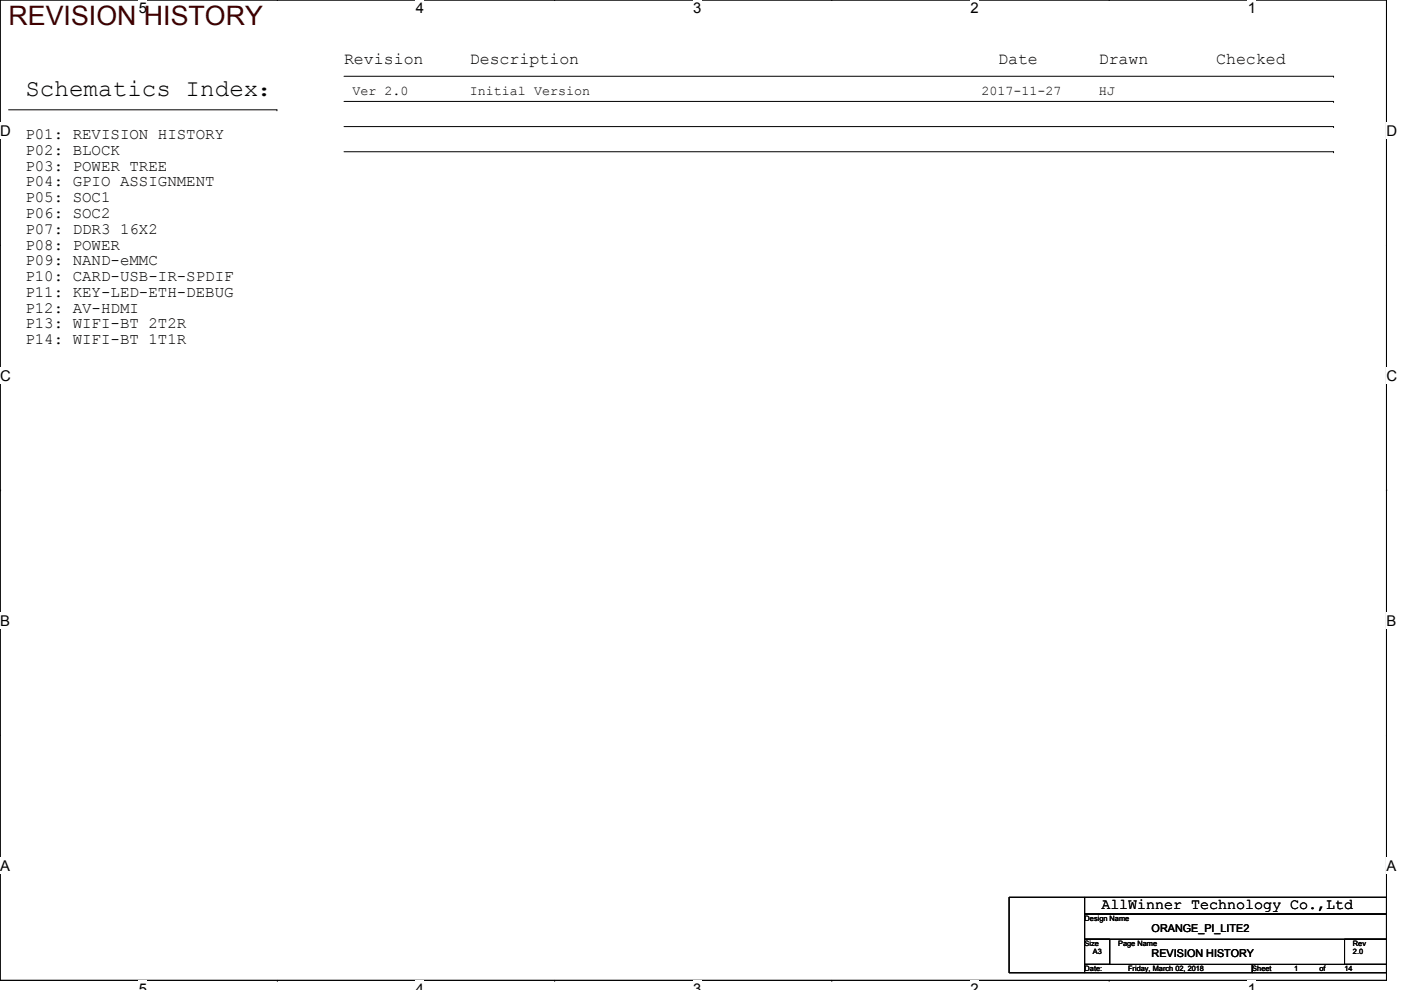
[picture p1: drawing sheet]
<svg xmlns="http://www.w3.org/2000/svg" width="297mm" height="210mm" viewBox="0 0 297 210" stroke-linecap="round" stroke-linejoin="round" font-family="sans-serif">
<defs><g id="words">
<text font-size="5.7" fill="#400000" x="1.8" y="5.2">REVISION HISTORY</text>
<text font-size="5.1" x="5.4" y="20.3">Schematics Index：</text>
<g font-size="3.5">
<text x="72.9" y="13.6">Revision</text>
<text x="99.6" y="13.6">Description</text>
<text x="211.6" y="13.6">Date</text>
<text x="233" y="13.6">Drawn</text>
<text x="257.8" y="13.6">Checked</text>
</g>
<g font-size="3.3">
<text x="5.4" y="29.5">P01: REVISION HISTORY</text>
<text x="5.4" y="32.9">P02: BLOCK</text>
<text x="5.4" y="36.2">P03: POWER TREE</text>
<text x="5.4" y="39.5">P04: GPIO ASSIGNMENT</text>
<text x="5.4" y="42.9">P05: SOC1</text>
<text x="5.4" y="46.2">P06: SOC2</text>
<text x="5.4" y="49.6">P07: DDR3 16X2</text>
<text x="5.4" y="52.9">P08: POWER</text>
<text x="5.4" y="56.3">P09: NAND-eMMC</text>
<text x="5.4" y="59.6">P10: CARD-USB-IR-SPDIF</text>
<text x="5.4" y="62.9">P11: KEY-LED-ETH-DEBUG</text>
<text x="5.4" y="66.3">P12: AV-HDMI</text>
<text x="5.4" y="69.6">P13: WIFI-BT 2T2R</text>
<text x="5.4" y="73">P14: WIFI-BT 1T1R</text>
</g>
<text font-size="3.2" x="233.5" y="192.7">AllWinner Technology Co.,Ltd</text>
<g font-size="3.1">
<text x="29.4" y="2.8">5</text>
<text x="88.2" y="2.8">4</text>
<text x="147" y="2.8">3</text>
<text x="205.7" y="2.8">2</text>
<text x="264.5" y="2.8">1</text>
<text x="0" y="28.7">D</text>
<text x="294" y="28.7">D</text>
<text x="0" y="80.7">C</text>
<text x="294" y="80.7">C</text>
<text x="0" y="132.7">B</text>
<text x="294" y="132.7">B</text>
<text x="0" y="184.6">A</text>
<text x="294" y="184.6">A</text>
<text x="29.4" y="210.7">5</text>
<text x="88.2" y="210.7">4</text>
<text x="147" y="210.7">3</text>
<text x="205.7" y="210.7">2</text>
<text x="264.5" y="210.7">1</text>
</g>
<g font-size="2.8">
<text x="74.7" y="20.2">Ver 2.0</text>
<text x="99.6" y="20.2">Initial Version</text>
<text x="208.1" y="20.2">2017-11-27</text>
<text x="233" y="20.2">HJ</text>
</g>
<g font-size="2.3">
<text x="244.2" y="197.7">ORANGE_PI_LITE2</text>
<text x="244.2" y="203">REVISION HISTORY</text>
</g>
<g font-size="1.6">
<text x="230" y="195.2">Design Name</text>
<text x="230" y="200.6">Size</text>
<text x="231.7" y="202.4">A3</text>
<text x="237.1" y="200.6">Page Name</text>
<text x="286.8" y="200.6">Rev</text>
<text x="286.8" y="202.4">2.0</text>
<text x="230" y="205.9">Date:</text>
<text x="239.2" y="205.9">Friday, March 02, 2018</text>
<text x="265.5" y="205.9">Sheet</text>
<text x="274.4" y="205.9">1</text>
<text x="279.7" y="205.9">of</text>
<text x="285.1" y="205.9">14</text>
</g>
</g></defs>
<path d="M0 0h294v207.9h-294z" fill="none" stroke="#000" stroke-width=".21"/>
<g fill="#fff">
<path d="M29.4 0h1.8v3.5h-1.8z"/>
<path d="M29.4 207.9h1.8v2h-1.8z"/>
</g>
<path d="M58.8 0h.1M58.8 207.9h.1" fill="none" stroke="#000" stroke-width=".21"/>
<g fill="#fff">
<path d="M88.2 0h1.7v3.5h-1.7z"/>
<path d="M88.2 207.9h1.7v2h-1.7z"/>
</g>
<path d="M117.6 0h.1M117.6 207.9h.1" fill="none" stroke="#000" stroke-width=".21"/>
<g fill="#fff">
<path d="M147 0h1.7v3.5h-1.7z"/>
<path d="M147 207.9h1.7v2h-1.7z"/>
</g>
<path d="M176.4 0h.1M176.4 207.9h.1" fill="none" stroke="#000" stroke-width=".21"/>
<g fill="#fff">
<path d="M205.7 0h1.8v3.5h-1.8z"/>
<path d="M205.7 207.9h1.8v2h-1.8z"/>
</g>
<path d="M235.2 0h.1M235.2 207.9h.1" fill="none" stroke="#000" stroke-width=".21"/>
<g fill="#fff">
<path d="M264.5 0h1.8v3.5h-1.8z"/>
<path d="M264.5 207.9h1.8v2h-1.8z"/>
<path d="M0 26h2.3v3.4h-2.3z"/>
<path d="M294 26h2.2v3.4h-2.2z"/>
<path d="M0 77.9h2.3v3.5h-2.3z"/>
<path d="M294 77.9h2.2v3.5h-2.2z"/>
</g>
<path d="M0 51.9h.1M294 51.9h.1" fill="none" stroke="#000" stroke-width=".21"/>
<g fill="#fff">
<path d="M0 129.9h2.1v3.4h-2.1z"/>
<path d="M294 129.9h2v3.4h-2z"/>
</g>
<path d="M0 103.9h.1M294 103.9h.1" fill="none" stroke="#000" stroke-width=".21"/>
<g fill="#fff">
<path d="M0 181.8h2.1v3.5h-2.1z"/>
<path d="M294 181.8h2v3.5h-2z"/>
</g>
<g fill="none" stroke="#000" stroke-width=".21">
<path d="M72.9 16.2h209.8M282.7 16.2h.1M1.8 23.3h56.9M58.7 23.3h.1M72.9 21.5h209.8M72.9 26.8h209.8M72.9 32.2h209.8M282.7 21.5h.1M282.7 26.8h.1M282.7 32.2h.1M0 155.9h.1M294 155.9h.1"/>
<path d="M213.9 190.2h16.1v16h-16.1zM230 190.2h64v3.6h-64zM230 193.8h64v5.3h-64zM230 199.1h5.3v5.4h-5.3zM285.1 199.1h8.9v5.4h-8.9zM230 204.5h35.5v1.7h-35.5zM265.5 204.5h28.5v1.7h-28.5z"/>
</g>
<use href="#words"/>
</svg>
